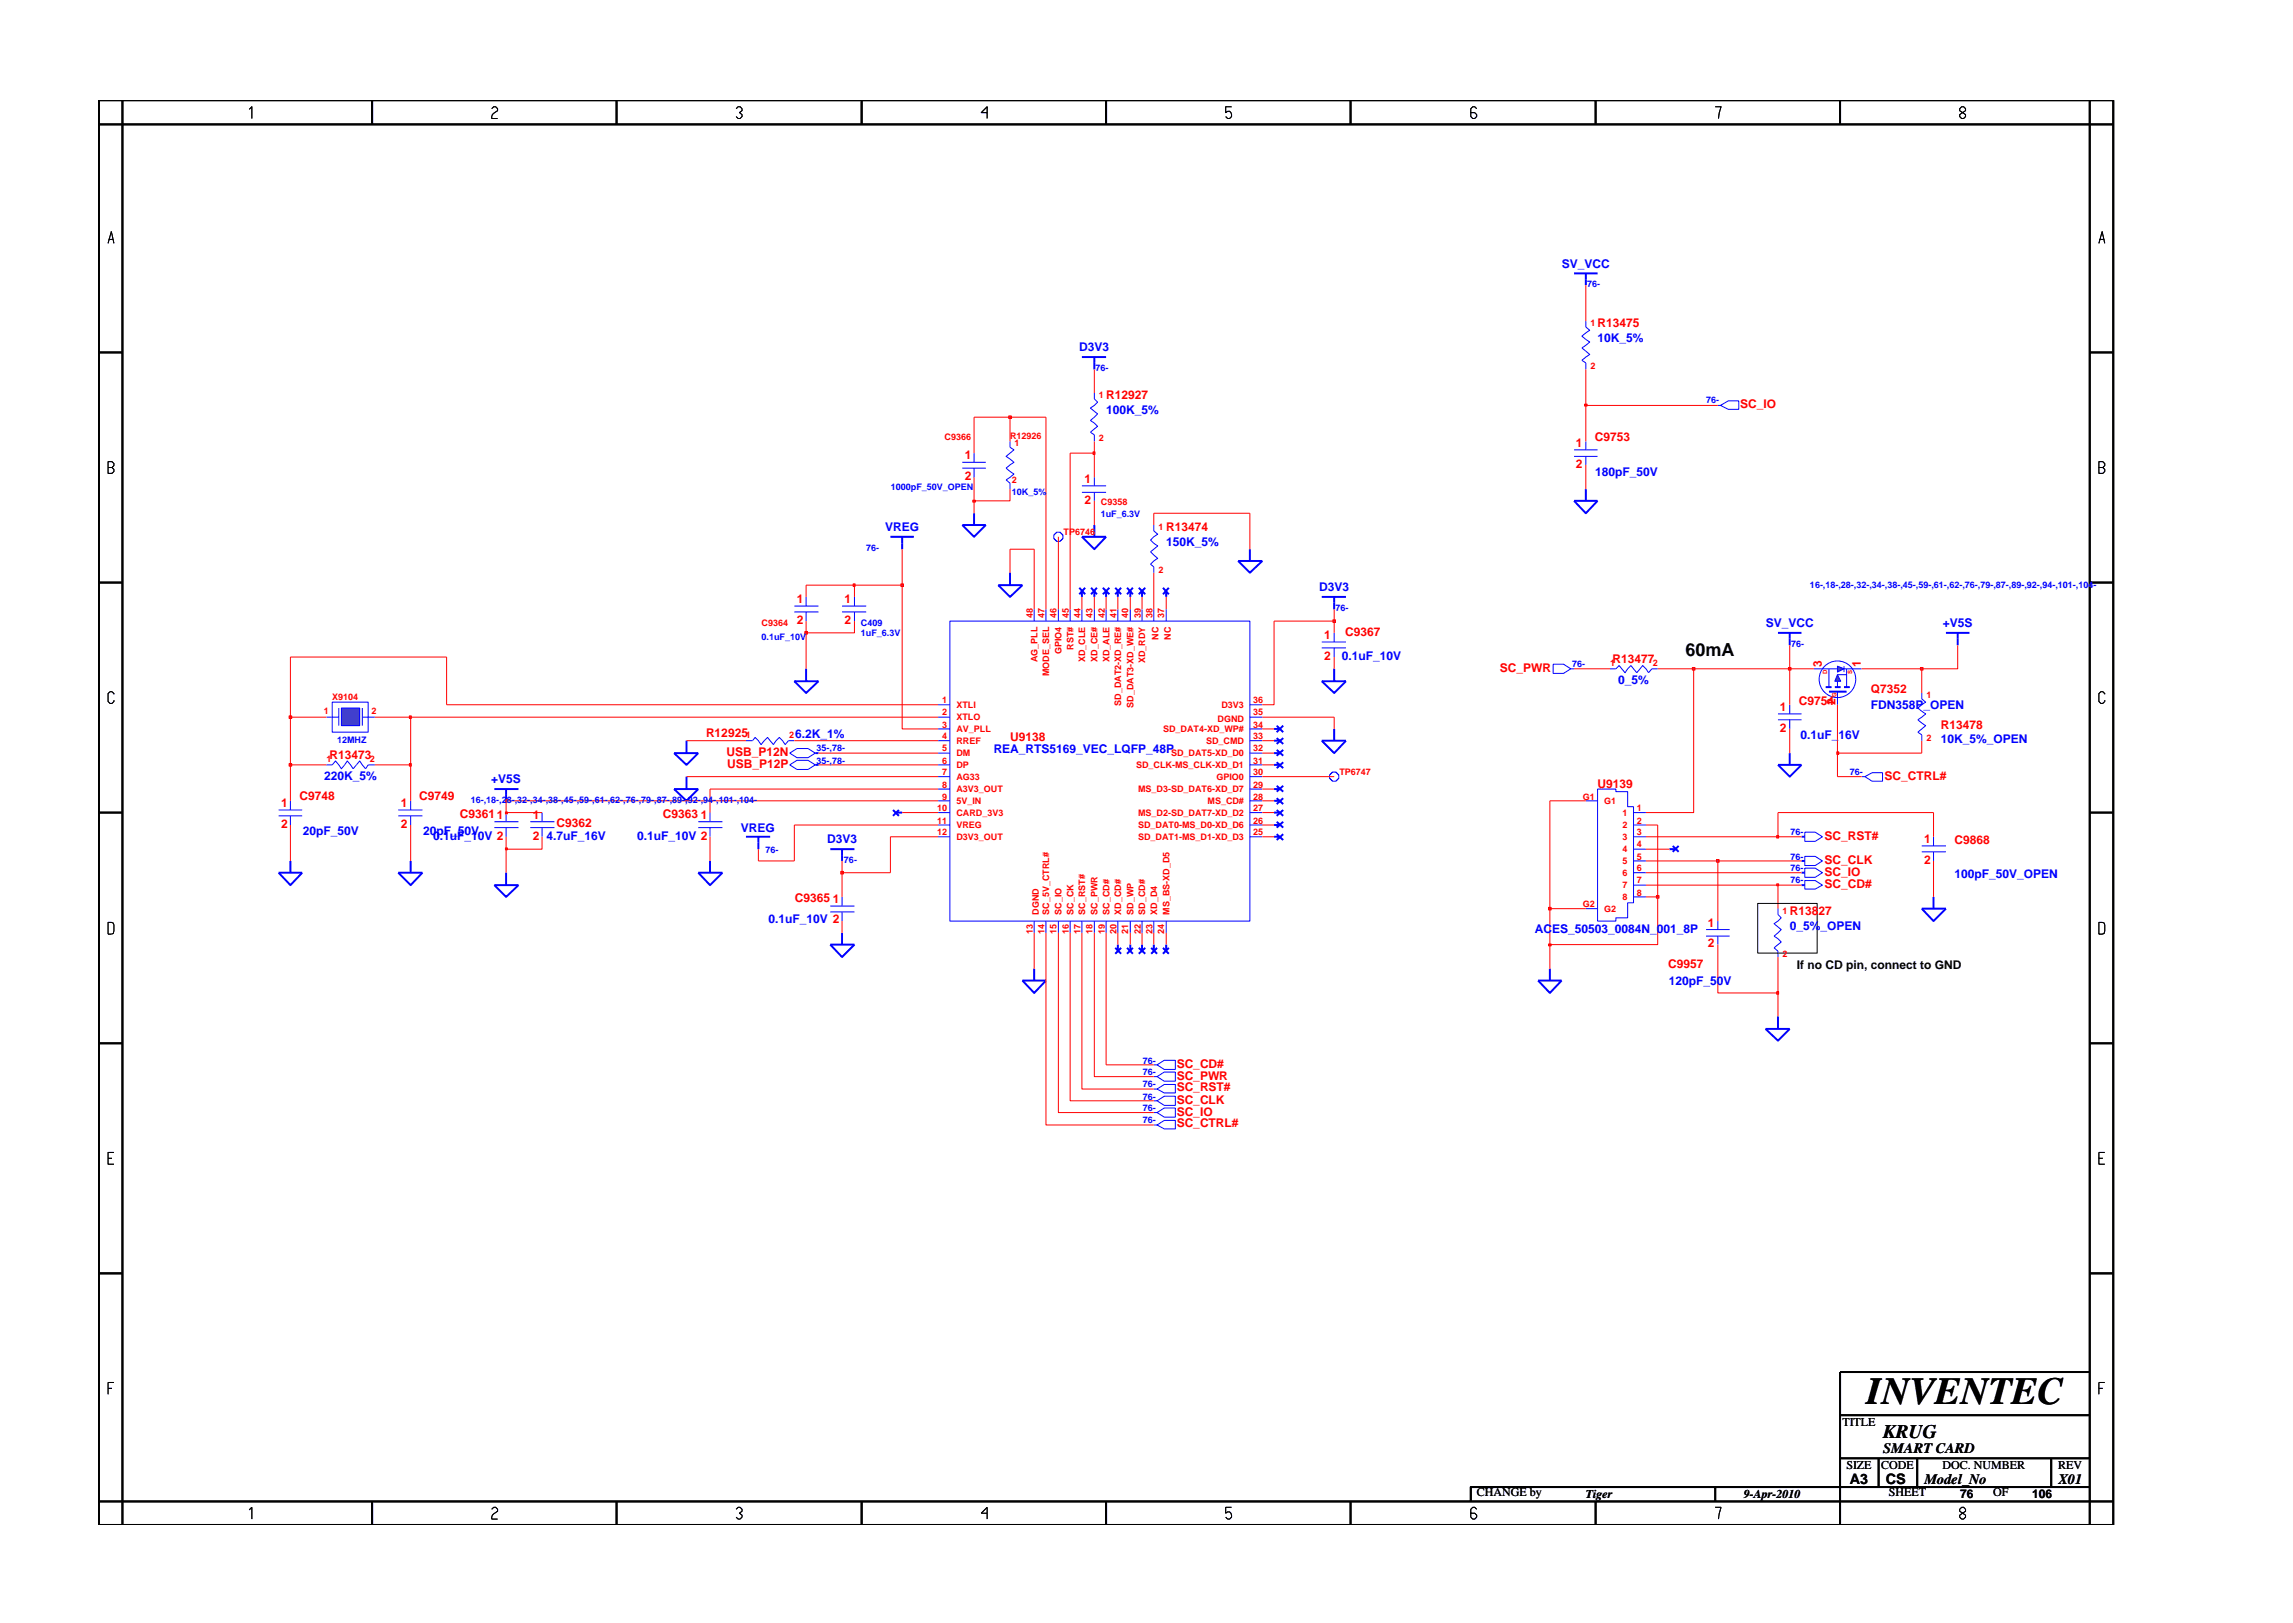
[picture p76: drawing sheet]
<svg xmlns="http://www.w3.org/2000/svg" width="297mm" height="210mm" viewBox="0 0 297 210" stroke-linecap="round" stroke-linejoin="round" font-family="sans-serif">
<defs><g id="words">
<text font-size="5" x="241.8" y="181.9">INVENTEC</text>
<text font-size="2.5" x="244" y="186.3">KRUG</text>
<text font-size="2.3" x="218.3" y="85">60mA</text>
<g font-size="1.9">
<text x="244" y="188.2">SMART CARD</text>
<text x="239.6" y="192.2">A3</text>
<text x="244.3" y="192.3">CS</text>
<text x="249.3" y="192.2">Model_No</text>
<text x="266.6" y="192.2">X01</text>
</g>
<g font-size="1.6" fill="#00f">
<text x="202.3" y="34.7">SV_VCC</text>
<text x="139.8" y="45.5">D3V3</text>
<text x="207" y="44.3">10K_5%</text>
<text x="143.3" y="53.6">100K_5%</text>
<text x="206.6" y="61.6">180pF_50V</text>
<text x="114.7" y="68.8">VREG</text>
<text x="151.1" y="70.7">150K_5%</text>
<text x="170.9" y="76.6">D3V3</text>
<text x="228.7" y="81.2">SV_VCC</text>
<text x="251.7" y="81.2">+V5S</text>
<text x="173.8" y="85.5">0.1uF_10V</text>
<text x="209.6" y="88.6">0_5%</text>
<text x="103" y="95.6">6.2K_1%</text>
<text x="233.3" y="95.7">0.1uF_16V</text>
<text x="242.4" y="91.9">FDN358P_OPEN</text>
<text x="42" y="101">220K_5%</text>
<text x="63.6" y="101.5">+V5S</text>
<text x="128.7" y="97.6">REA_RTS5169_VEC_LQFP_48P</text>
<text x="251.4" y="96.3">10K_5%_OPEN</text>
<text x="96" y="107.8">VREG</text>
<text x="39.2" y="108.2">20pF_50V</text>
<text x="54.8" y="108.2">20pF_50V</text>
<text x="56.1" y="108.8">0.1uF_10V 2</text>
<text x="70.8" y="108.9">4.7uF_16V</text>
<text x="82.5" y="108.8">0.1uF_10V 2</text>
<text x="107.1" y="109.2">D3V3</text>
<text x="253.2" y="113.8">100pF_50V_OPEN</text>
<text x="99.6" y="119.6">0.1uF_10V 2</text>
<text x="198.8" y="120.8">ACES_50503_0084N_001_8P</text>
<text x="231.8" y="120.4">0_5%_OPEN</text>
<text x="216.2" y="127.6">120pF_50V</text>
</g>
<g font-size="1.6" fill="#f00">
<text x="207" y="42.4">R13475</text>
<text x="143.3" y="51.7">R12927</text>
<text x="225.4" y="52.8">SC_IO</text>
<text x="125" y="59.5">1</text>
<text x="204.1" y="57.9">1</text>
<text x="206.6" y="57.1">C9753</text>
<text x="125" y="62.2">2</text>
<text x="140.5" y="62.6">1</text>
<text x="140.5" y="65.2">2</text>
<text x="204.1" y="60.6">2</text>
<text x="151.1" y="68.8">R13474</text>
<text x="103.2" y="78.1">1</text>
<text x="103.2" y="80.8">2</text>
<text x="109.4" y="80.8">2</text>
<text x="109.4" y="78.1">1</text>
<text x="171.5" y="82.7">1</text>
<text x="174.3" y="82.4">C9367</text>
<text x="171.5" y="85.5">2</text>
<text x="194.3" y="87">SC_PWR</text>
<text x="208.9" y="85.9">R13477</text>
<text x="236" y="86.4" transform="rotate(-90 236 86.4)">3</text>
<text x="241.1" y="86.5" transform="rotate(-90 241.1 86.5)">1</text>
<text x="242.3" y="89.8">Q7352</text>
<text x="91.5" y="95.4">R12925</text>
<text x="130.8" y="96">U9138</text>
<text x="230.6" y="92.1">1</text>
<text x="230.6" y="94.8">2</text>
<text x="233" y="91.3">C9754</text>
<text x="237.8" y="91.4" transform="rotate(-90 237.8 91.4)">2</text>
<text x="251.4" y="94.4">R13478</text>
<text x="42.7" y="98.3">R13473</text>
<text x="94.1" y="97.9">USB_P12N</text>
<text x="94.2" y="99.5">USB_P12P</text>
<text x="244.1" y="101">SC_CTRL#</text>
<text x="36.4" y="104.5">1</text>
<text x="36.4" y="107.2">2</text>
<text x="38.8" y="103.7">C9748</text>
<text x="51.9" y="104.5">1</text>
<text x="51.9" y="107.2">2</text>
<text x="54.3" y="103.7">C9749</text>
<text x="59.5" y="106">C93611</text>
<text x="69" y="106.1">1</text>
<text x="72.1" y="107.1">C9362</text>
<text x="85.9" y="106">C9363</text>
<text x="90.8" y="106.1">1</text>
<text x="207" y="102.1">U9139</text>
<text x="69" y="108.8">2</text>
<text x="236.3" y="111.9">SC_CLK</text>
<text x="236.3" y="108.8">SC_RST#</text>
<text x="236.3" y="113.5">SC_IO</text>
<text x="249.3" y="109.2">1</text>
<text x="249.3" y="111.9">2</text>
<text x="253.2" y="109.3">C9868</text>
<text x="103" y="116.9">C9365</text>
<text x="107.9" y="117">1</text>
<text x="231.8" y="118.5">R13827</text>
<text x="236.3" y="115">SC_CD#</text>
<text x="216.1" y="125.4">C9957</text>
<text x="221.2" y="120.1">1</text>
<text x="221.2" y="122.7">2</text>
<text x="152.4" y="143">SC_CLK</text>
<text x="152.4" y="139.9">SC_PWR</text>
<text x="152.4" y="141.4">SC_RST#</text>
<text x="152.4" y="138.3">SC_CD#</text>
<text x="152.4" y="144.5">SC_IO</text>
<text x="152.4" y="146.1">SC_CTRL#</text>
</g>
<g font-size="1.6">
<text x="232.8" y="125.6">If no CD pin, connect to GND</text>
<text x="238.7" y="184.8">TITLE</text>
<text x="239.2" y="190.4">SIZE</text>
<text x="243.7" y="190.4">CODE</text>
<text x="251.7" y="190.4">DOC. NUMBER</text>
<text x="266.6" y="190.4">REV</text>
<text x="191.3" y="193.8">CHANGE by</text>
<text x="205.4" y="194.1">Tiger</text>
<text x="225.9" y="194.1">9-Apr-2010</text>
<text x="244.7" y="193.8">SHEET</text>
<text x="253.9" y="194.1">76</text>
<text x="258.2" y="193.8">OF</text>
<text x="263.3" y="194.1">106</text>
</g>
<g font-size="1.2" fill="#00f">
<text x="205.6" y="37.2">76-</text>
<text x="141.9" y="48.1">76-</text>
<text x="221" y="52.3">76-</text>
<text x="115.4" y="63.5">1000pF_50V_OPEN</text>
<text x="131.1" y="64.1">10K_5%</text>
<text x="112.2" y="71.3">76-</text>
<text x="142.6" y="66.9">1uF_6.3V</text>
<text x="234.5" y="76.2">16-,18-,28-,32-,34-,38-,45-,59-,61-,62-,76-,79-,87-,89-,92-,94-,101-,104-</text>
<text x="98.7" y="82.9">0.1uF_10V</text>
<text x="111.5" y="82.4">1uF_6.3V</text>
<text x="111.5" y="81.1">C409</text>
<text x="173" y="79.2">76-</text>
<text x="232" y="83.8">76-</text>
<text x="203.7" y="86.5">76-</text>
<text x="43.7" y="96.2">12MHZ</text>
<text x="105.8" y="98.9">35-,78-</text>
<text x="105.8" y="97.3">35-,78-</text>
<text x="239.6" y="100.4">76-</text>
<text x="61" y="104">16-,18-,28-,32-,34-,38-,45-,59-,61-,62-,76-,79-,87-,89-,92-,94-,101-,104-</text>
<text x="99.2" y="110.5">76-</text>
<text x="109.3" y="111.8">76-</text>
<text x="231.9" y="112.9">76-</text>
<text x="231.9" y="108.2">76-</text>
<text x="231.9" y="111.4">76-</text>
<text x="231.9" y="114.4">76-</text>
<text x="148" y="137.8">76-</text>
<text x="148" y="139.3">76-</text>
<text x="148" y="142.4">76-</text>
<text x="148" y="144">76-</text>
<text x="148" y="140.8">76-</text>
<text x="148" y="145.5">76-</text>
</g>
<g font-size="1.2" fill="#f00">
<text x="206" y="42.3">1</text>
<text x="206" y="47.9">2</text>
<text x="142.4" y="51.6">1</text>
<text x="122.4" y="57">C9366</text>
<text x="130.8" y="56.8">R12926</text>
<text x="131.4" y="57.8">1</text>
<text x="142.4" y="57.2">2</text>
<text x="131.1" y="62.6">2</text>
<text x="142.6" y="65.5">C9358</text>
<text x="137.8" y="69.4">TP6746</text>
<text x="150.1" y="68.7">1</text>
<text x="150.1" y="74.2">2</text>
<text x="98.7" y="81.1">C9364</text>
<text x="133.8" y="80" transform="rotate(-90 133.8 80)">48</text>
<text x="135.3" y="80" transform="rotate(-90 135.3 80)">47</text>
<text x="136.8" y="80" transform="rotate(-90 136.8 80)">46</text>
<text x="138.5" y="80" transform="rotate(-90 138.5 80)">45</text>
<text x="140" y="80" transform="rotate(-90 140 80)">44</text>
<text x="141.5" y="80" transform="rotate(-90 141.5 80)">43</text>
<text x="143.1" y="80" transform="rotate(-90 143.1 80)">42</text>
<text x="144.6" y="80" transform="rotate(-90 144.6 80)">41</text>
<text x="146.2" y="80" transform="rotate(-90 146.2 80)">40</text>
<text x="147.8" y="80" transform="rotate(-90 147.8 80)">39</text>
<text x="149.3" y="80" transform="rotate(-90 149.3 80)">38</text>
<text x="150.1" y="82.9" transform="rotate(-90 150.1 82.9)">NC</text>
<text x="150.8" y="80" transform="rotate(-90 150.8 80)">37</text>
<text x="151.7" y="82.9" transform="rotate(-90 151.7 82.9)">NC</text>
<text x="134.4" y="85.8" transform="rotate(-90 134.4 85.8)">AG_PLL</text>
<text x="135.9" y="87.6" transform="rotate(-90 135.9 87.6)">MODE_SEL</text>
<text x="137.5" y="84.8" transform="rotate(-90 137.5 84.8)">GPIO4</text>
<text x="139.1" y="84.2" transform="rotate(-90 139.1 84.2)">RST#</text>
<text x="140.6" y="85.8" transform="rotate(-90 140.6 85.8)">XD_CLE</text>
<text x="142.2" y="85.8" transform="rotate(-90 142.2 85.8)">XD_CE#</text>
<text x="143.7" y="85.8" transform="rotate(-90 143.7 85.8)">XD_ALE</text>
<text x="148.4" y="85.9" transform="rotate(-90 148.4 85.9)">XD_RDY</text>
<text x="208.6" y="86.3">1</text>
<text x="214.1" y="86.3">2</text>
<text x="41.9" y="92.5">1</text>
<text x="43" y="90.7">X9104</text>
<text x="48.1" y="92.5">2</text>
<text x="96.6" y="95.6">1</text>
<text x="102.3" y="95.6">2</text>
<text x="122.1" y="95.8">4</text>
<text x="122.1" y="91.1">1</text>
<text x="122.1" y="92.7">2</text>
<text x="122.1" y="94.3">3</text>
<text x="123.9" y="91.7">XTLI</text>
<text x="123.9" y="93.3">XTLO</text>
<text x="123.9" y="94.9">AV_PLL</text>
<text x="145.2" y="91.5" transform="rotate(-90 145.2 91.5)">SD_DAT2-XD_RE#</text>
<text x="146.8" y="91.7" transform="rotate(-90 146.8 91.7)">SD_DAT3-XD_WE#</text>
<text x="150.7" y="94.9">SD_DAT4-XD_WP#</text>
<text x="157.7" y="93.5">DGND</text>
<text x="158.2" y="91.7">D3V3</text>
<text x="162.3" y="95.8">33</text>
<text x="162.3" y="94.3">34</text>
<text x="162.3" y="92.7">35</text>
<text x="162.3" y="91.1">36</text>
<text x="249.5" y="96">2</text>
<text x="249.5" y="90.5">1</text>
<text x="42.3" y="98.7">1</text>
<text x="47.9" y="98.7">2</text>
<text x="122.1" y="98.9">6</text>
<text x="122.1" y="100.4">7</text>
<text x="122.1" y="97.3">5</text>
<text x="123.9" y="98">DM</text>
<text x="123.9" y="99.5">DP</text>
<text x="123.9" y="96.4">RREF</text>
<text x="123.9" y="101">AG33</text>
<text x="147.2" y="99.5">SD_CLK-MS_CLK-XD_D1</text>
<text x="151.7" y="98">SD_DAT5-XD_D0</text>
<text x="156.2" y="96.4">SD_CMD</text>
<text x="157.6" y="101">GPIO0</text>
<text x="162.3" y="97.3">32</text>
<text x="162.3" y="98.9">31</text>
<text x="162.3" y="100.4">30</text>
<text x="173.5" y="100.4">TP6747</text>
<text x="121.4" y="106.7">11</text>
<text x="121.4" y="105.1">10</text>
<text x="122.1" y="103.6">9</text>
<text x="122.1" y="102.1">8</text>
<text x="123.9" y="107.3">VREG</text>
<text x="123.9" y="104.2">5V_IN</text>
<text x="123.9" y="102.6">A3V3_OUT</text>
<text x="123.9" y="105.7">CARD_3V3</text>
<text x="147.4" y="107.3">SD_DAT0-MS_D0-XD_D6</text>
<text x="147.4" y="105.7">MS_D2-SD_DAT7-XD_D2</text>
<text x="147.4" y="102.6">MS_D3-SD_DAT6-XD_D7</text>
<text x="156.4" y="104.2">MS_CD#</text>
<text x="162.3" y="106.7">26</text>
<text x="162.3" y="103.6">28</text>
<text x="162.3" y="105.1">27</text>
<text x="162.3" y="102.1">29</text>
<text x="205.1" y="103.6">G1</text>
<text x="207.8" y="104.2">G1</text>
<text x="210.2" y="105.7">1</text>
<text x="210.2" y="107.3">2</text>
<text x="212" y="106.7">2</text>
<text x="212" y="105.1">1</text>
<text x="121.4" y="108.2">12</text>
<text x="123.9" y="108.8">D3V3_OUT</text>
<text x="147.4" y="108.8">SD_DAT1-MS_D1-XD_D3</text>
<text x="162.3" y="108.2">25</text>
<text x="210.2" y="108.8">3</text>
<text x="210.2" y="110.4">4</text>
<text x="210.2" y="112">5</text>
<text x="210.2" y="113.5">6</text>
<text x="212" y="108.2">3</text>
<text x="212" y="109.8">4</text>
<text x="212" y="111.4">5</text>
<text x="212" y="112.9">6</text>
<text x="134.6" y="118.5" transform="rotate(-90 134.6 118.5)">DGND</text>
<text x="135.9" y="118.5" transform="rotate(-90 135.9 118.5)">SC_5V_CTRL#</text>
<text x="137.5" y="118.5" transform="rotate(-90 137.5 118.5)">SC_IO</text>
<text x="139.1" y="118.5" transform="rotate(-90 139.1 118.5)">SC_CK</text>
<text x="140.6" y="118.5" transform="rotate(-90 140.6 118.5)">SC_RST#</text>
<text x="142.2" y="118.5" transform="rotate(-90 142.2 118.5)">SC_PWR</text>
<text x="143.7" y="118.5" transform="rotate(-90 143.7 118.5)">SC_CD#</text>
<text x="145.2" y="118.5" transform="rotate(-90 145.2 118.5)">XD_CD#</text>
<text x="146.8" y="118.5" transform="rotate(-90 146.8 118.5)">SD_WP</text>
<text x="148.4" y="118.5" transform="rotate(-90 148.4 118.5)">SD_CD#</text>
<text x="149.9" y="118.5" transform="rotate(-90 149.9 118.5)">XD_D4</text>
<text x="151.5" y="118.5" transform="rotate(-90 151.5 118.5)">MS_BS-XD_D5</text>
<text x="205.1" y="117.5">G2</text>
<text x="207.8" y="118.1">G2</text>
<text x="210.2" y="115.1">7</text>
<text x="210.2" y="116.6">8</text>
<text x="212" y="114.4">7</text>
<text x="212" y="116">8</text>
<text x="230.9" y="118.4">1</text>
<text x="133.8" y="121" transform="rotate(-90 133.8 121)">13</text>
<text x="135.3" y="121" transform="rotate(-90 135.3 121)">14</text>
<text x="136.8" y="121" transform="rotate(-90 136.8 121)">15</text>
<text x="138.5" y="121" transform="rotate(-90 138.5 121)">16</text>
<text x="140" y="121" transform="rotate(-90 140 121)">17</text>
<text x="141.5" y="121" transform="rotate(-90 141.5 121)">18</text>
<text x="143.1" y="121" transform="rotate(-90 143.1 121)">19</text>
<text x="144.6" y="121" transform="rotate(-90 144.6 121)">20</text>
<text x="146.2" y="121" transform="rotate(-90 146.2 121)">21</text>
<text x="147.8" y="121" transform="rotate(-90 147.8 121)">22</text>
<text x="149.3" y="121" transform="rotate(-90 149.3 121)">23</text>
<text x="150.8" y="121" transform="rotate(-90 150.8 121)">24</text>
<text x="230.9" y="124">2</text>
</g>
<g font-size=".8" fill="#f00">
<text x="236.7" y="87.3" transform="rotate(-90 236.7 87.3)">D</text>
<text x="239.9" y="87.3" transform="rotate(-90 239.9 87.3)">S</text>
<text x="237.9" y="90.3" transform="rotate(-90 237.9 90.3)">G</text>
</g>
</g></defs>
<g fill="none" stroke="#00f" stroke-width=".25">
<path d="M115.3 69.5h3.1M116.9 69.5v1.6M144.5 76.1l.7 .9M144.8 76.6v.7M145.2 76.1l-.7 .9M146 76.1l.8 .9M146.4 76.6v.7M146.8 76.1l-.8 .9M203.9 64.9h3.1l-1.6 1.6zM205.4 63.4v1.5M102.9 88.3h3.1l-1.6 1.5zM104.4 86.6v1.7"/>
<path d="M165 99.1h.8M165.4 98.7l.8 .8M166.2 98.7l-.8 .8M236.9 89.6h2.3M165 103.7h.8M165 102.2h.8M165 108.4h.8M165.4 103.4l.8 .8M165.4 101.8l.8 .8M165.4 108.1l.8 .7M166.2 103.4l-.8 .8M166.2 101.8l-.8 .8"/>
<path d="M166.2 108.1l-.8 .7M228.7 133.3h3.1l-1.5 1.5zM230.3 131.7v1.6"/>
</g>
<g fill="none" stroke="#00f" stroke-width=".13">
<path d="M102.9 78.5h3.1M102.9 79.3h3.1M104.4 77.3v1.2M104.4 79.3v1.2M136.7 69.1l.1-.2h.6l.3 .4v.5l-.3 .3h-.6l-.3-.3v-.5zM171.2 83.2h3.2M171.2 83.9h3.2M172.8 82v1.2M172.8 83.9v1.2M201.2 86h1.4l.9 .6-.9 .6h-1.4zM203.5 86.6h.4M208.6 86.6h.7l.4-.4 .8 1 .8-1 .7 1 .8-1 .8 1 .4-.6h.7"/>
<path d="M238 89.6v1.7M222.5 119.3v1.1M221 120.4h3.1M221 121.3h3.1M222.5 121.3v1.1"/>
</g>
<path d="M238 86.3l.9 .3-.9 .5z" fill="#3c3cc8"/>
<path d="M238 86.3l.9 .3-.9 .5zM238.9 86.3v.8" fill="none" stroke="#00f" stroke-width=".13"/>
<path d="M238 87.4l.4 .9h-.7z" fill="#3c3cc8"/>
<g fill="none" stroke="#00f" stroke-width=".13">
<path d="M203.9 58.3h3.1M203.9 59.1h3.1M205.4 57.2v1.1M205.4 59.1v1.1M109.1 78.5h3.1M109.1 79.3h3.1M110.7 77.3v1.2M110.7 79.3v1.2M140.2 62.9h3.1M140.2 63.8h3.1M141.8 61.8v1.1M141.8 63.8v1.1"/>
<path d="M42.3 92.9h1.6M43 91h4.7v3.9h-4.7zM43.9 91.7v2.3M46.9 92.9h1.6M46.9 91.7v2.3M96.6 96h.9l.3-.5 .8 1 .8-1 .8 1 .8-1 .7 1 .4-.5h.8M102.3 97.6l.9-.6h1.5l.9 .6-.9 .6h-1.5zM102.3 99.1l.9-.6h1.5l.9 .6-.9 .6h-1.5zM235 86.6h3M236.9 86.6v2.4M238 87.4l.4 .9h-.7zM238 87.4h1.2"/>
<path d="M238 88.3v.7M238.9 86.6h2.3M239.2 86.6v2.4M68.7 106.5h3.1M68.7 107.2h3.1M70.2 105.3v1.2M70.2 107.2v1.2M90.5 106.5h3.1M90.5 107.2h3.1M92 105.3v1.2M92 107.2v1.2M172.2 100.4l.4-.4h.5l.3 .4v.5l-.3 .3h-.5l-.4-.3z"/>
<path d="M205.4 103.7h1.6M205.4 117.7h1.6M207 102.2h2.3v.4h1.5v1.9h.8v12.5h-.8v1.9h-1.5v.4h-2.3zM211.6 105.3h1.6M211.6 106.9h1.6M211.6 108.4h1.6M211.6 110h1.6M211.6 111.5h1.6M211.6 113.1h1.6M211.6 114.7h1.6M211.6 116.2h1.6M233.8 112.5h1.3l1 .6-1 .6h-1.3z"/>
<path d="M241.2 100.6h.4M241.6 100.6l.9-.5h1.4v1.1h-1.4zM248.9 109.6h3.2M248.9 110.3h3.2M250.5 108.4v1.2M250.5 110.3v1.2M149.5 138h.4M149.5 139.5h.4M149.9 138l.9-.6h1.5v1.1h-1.5zM149.9 139.5l.9-.6h1.5v1.2h-1.5zM149.5 142.6h.4M149.5 145.7h.4"/>
<path d="M149.5 141.1h.4M149.5 144.1h.4M149.9 142.6l.9-.6h1.5v1.2h-1.5zM149.9 145.7l.9-.6h1.5v1.1h-1.5zM149.9 141.1l.9-.6h1.5v1.1h-1.5zM149.9 144.1l.9-.6h1.5v1.2h-1.5z"/>
<circle cx="238" cy="88" r="2.37"/>
</g>
<g fill="none" stroke="#00f" stroke-width=".25">
<path d="M129.3 75.8h3.1l-1.6 1.5zM130.8 74.2v1.6M139.8 76.1l.8 .9M140.2 76.6v.7M140.6 76.1l-.8 .9M147.5 76.1l.9 .9M147.9 76.6v.7M148.4 76.1l-.9 .9M150.7 76.1l.7 .9M151.1 76.6v.7M151.4 76.1l-.7 .9M160.4 72.7h3.1l-1.6 1.5z"/>
<path d="M161.9 71.1v1.6M171.2 77.3h3.2M172.8 77.3v1.6M87.3 97.6h3.2l-1.6 1.5zM88.9 96v1.6M105.6 97.6h.4M105.6 99.1h.4M165 97.6h.8M165 96h.8M165.4 97.1l.8 .8M165.4 95.6l.8 .8M166.2 97.1l-.8 .8"/>
<path d="M166.2 95.6l-.8 .8M171.2 88.3h3.2l-1.6 1.5zM172.8 86.6v1.7M230.3 82h3.1M231.8 82v1.6M236.5 89h.8M237.7 89h.7M238.9 89h.7M64 114.7h3.2l-1.6 1.5zM65.6 113.1v1.6M90.5 113.1h3.1l-1.6 1.6zM92 111.5v1.6"/>
<path d="M115.7 104.9l.7 .8M116.1 105.3h.8M116.4 104.9l-.7 .8M165 105.3h.8M165 106.9h.8M165.4 104.9l.8 .8M165.4 106.5l.8 .7M166.2 104.9l-.8 .8M166.2 106.5l-.8 .7M216.3 110h.8M216.7 109.6l.8 .7M217.5 109.6l-.8 .7"/>
<path d="M233.4 113.1h.4M144.5 122.8l.7 .8M144.8 122.4v.8M145.2 122.8l-.7 .8M146 122.8l.8 .8M146.4 122.4v.8M146.8 122.8l-.8 .8M147.5 122.8l.9 .8M147.9 122.4v.8M148.4 122.8l-.9 .8M149.1 122.8l.8 .8M149.5 122.4v.8"/>
<path d="M149.9 122.8l-.8 .8M150.7 122.8l.7 .8M151.1 122.4v.8M151.4 122.8l-.7 .8"/>
</g>
<path d="M44.2 91.7h2.4v2.3h-2.4z" fill-rule="evenodd" fill="#3c3cc8"/>
<g fill="none" stroke="#00f" stroke-width=".13">
<path d="M124.7 59.9h3M126.2 58.7v1.2M130.8 57.2v.7l.5 .4-1 .8 1 .8-1 .7 1 .8-1 .8 .5 .4v.8M141.8 50.9v.8l.4 .4-.9 .8 .9 .7-.9 .9 .9 .7-.9 .8 .5 .3v.9M205.4 41.6v.8l.5 .4-1 .7 1 .8-1 .8 1 .8-1 .8 .5 .3v.9M222.5 52.5h.4M222.9 52.5l1-.6h1.3v1.1h-1.3zM124.7 60.6h3M126.2 60.6v1.2M134 78.9v1.6M135.5 78.9v1.6M137.1 78.9v1.6"/>
<path d="M138.6 78.9v1.6M140.2 78.9v1.6M141.8 78.9v1.6M143.3 78.9v1.6M144.8 78.9v1.6M146.4 78.9v1.6M147.9 78.9v1.6M149.5 68v.8l.5 .4-1 .8 1 .7-1 .8 1 .8-1 .8 .5 .3v.8M149.5 78.9v1.6M151.1 78.9v1.6M42.3 99.1h.7l.5-.5 .7 1 .8-1 .7 1 .9-1 .8 1 .3-.5h.8M44.2 91.7h2.4v2.3h-2.4z"/>
<path d="M121.5 99.1h1.5M121.5 92.9h1.5M121.5 94.4h1.5M121.5 96h1.5M121.5 97.6h1.5M121.5 91.3h1.5M123 80.5h38.9v38.8h-38.9zM161.9 99.1h1.6M161.9 92.9h1.6M161.9 94.4h1.6M161.9 96h1.6M161.9 97.6h1.6"/>
<path d="M161.9 91.3h1.6M230.3 92.5h3.1M230.3 93.2h3.1M231.8 91.3v1.2M231.8 93.2v1.2M248.9 89.8v.7l.6 .5-1.1 .7 1.1 .8-1.1 .7 1.1 .8-1.1 .9 .5 .3v.8M36.1 104.9h3M36.1 105.7h3M37.6 103.7v1.2M37.6 105.7v1.2M51.6 104.9h3.1M51.6 105.7h3.1"/>
<path d="M53.2 103.7v1.2M53.2 105.7v1.2M64 106.5h3.2M64 107.2h3.2M65.6 105.3v1.2M65.6 107.2v1.2M107.6 117.4h3.1M107.6 118.1h3.1M109.1 116.2v1.2M109.1 118.1v1.2M121.5 106.9h1.5M121.5 105.3h1.5"/>
<path d="M121.5 103.7h1.5M121.5 102.2h1.5M121.5 108.4h1.5M121.5 100.6h1.5M134 119.3v1.5M135.5 119.3v1.5M137.1 119.3v1.5M138.6 119.3v1.5M140.2 119.3v1.5M141.8 119.3v1.5M143.3 119.3v1.5M144.8 119.3v1.5"/>
<path d="M146.4 119.3v1.5M147.9 119.3v1.5M149.5 119.3v1.5M151.1 119.3v1.5M161.9 106.9h1.6M161.9 105.3h1.6M161.9 103.7h1.6M161.9 102.2h1.6M161.9 108.4h1.6M161.9 100.6h1.6M230.3 117.7v.8l.4 .4-.9 .8 .9 .7-.9 .9 .9 .7-.9 .8 .5 .4v.8M233.8 107.8h1.3l1 .6-1 .6h-1.3z"/>
<path d="M233.8 110.9h1.3l1 .6-1 .6h-1.3zM233.8 114.1h1.3l1 .6-1 .5h-1.3z"/>
</g>
<g fill="none" stroke="#00f" stroke-width=".25">
<path d="M203.9 35.4h3.1M205.4 35.4v1.5M140.2 46.3h3.1M141.8 46.3v1.6M124.7 68h3l-1.5 1.5zM126.2 66.5v1.5M140.2 69.5h3.1l-1.5 1.6zM141.3 76.1l.8 .9M141.8 68v1.5M141.8 76.6v.7M142.1 76.1l-.8 .9M142.9 76.1l.8 .9"/>
<path d="M143.3 76.6v.7M143.7 76.1l-.8 .9M165 94.4h.8M165.4 94l.8 .9M166.2 94l-.8 .9M171.2 96h3.2l-1.6 1.6zM172.8 94.4v1.6M230.3 99.1h3.1l-1.6 1.5zM231.8 97.6v1.5M252.1 82h3M253.6 82v1.6M36.1 113.1h3l-1.5 1.6z"/>
<path d="M37.6 111.5v1.6M51.6 113.1h3.1l-1.5 1.6zM53.2 111.5v1.6M64 102.2h3.2M65.6 102.2v1.5M87.3 102.2h3.2l-1.6 1.5zM88.9 100.6v1.6M96.6 108.4h3.2M98.2 108.4v1.6M107.6 110h3.1M109.1 110v1.5M233.4 108.4h.4"/>
<path d="M233.4 111.5h.4M233.4 114.7h.4M248.9 117.7h3.2l-1.6 1.6zM250.5 116.2v1.5M107.6 122.4h3.1l-1.6 1.6zM109.1 120.8v1.6M132.4 127h3.1l-1.5 1.6zM134 125.5v1.5M199.2 127h3.1l-1.5 1.6zM200.8 125.5v1.5"/>
</g>
<path d="M135.5 120.8v24.9h14M137.1 120.8v23.3h12.4M138.6 120.8v21.8h10.9M140.2 120.8v20.3h9.3M141.8 120.8v18.7h7.7M143.3 120.8v17.2h6.2M222.5 122.4v6.2h7.8v3.1" fill="none" stroke="#f00" stroke-width=".13"/>
<path d="M230.2 128.5h.2v.3h-.2z" fill="#8e2323"/>
<path d="M134 120.8v4.7M144.8 120.8v1.6M146.4 120.8v1.6M147.9 120.8v1.6M149.5 120.8v1.6M151.1 120.8v1.6M200.8 122.4v3.1M230.2 128.5h.2v.3h-.2zM230.3 124v4.6" fill="none" stroke="#f00" stroke-width=".13"/>
<path d="M200.6 122.3h.3v.2h-.3z" fill-rule="evenodd" fill="#8e2323"/>
<path d="M109.1 119.3v1.5M214.7 116.2v6.2h-13.9v-4.7M222.5 111.5v7.8M200.6 122.3h.3v.2h-.3z" fill="none" stroke="#f00" stroke-width=".13"/>
<path d="M200.6 117.5h.3v.4h-.3z" fill-rule="evenodd" fill="#8e2323"/>
<path d="M109.1 113.1v3.1M200.6 117.5h.3v.4h-.3zM200.8 103.7v14h4.6M213.2 116.2h1.5M230.3 114.7v3" fill="none" stroke="#f00" stroke-width=".13"/>
<path d="M214.6 116h.3v.4h-.3z" fill-rule="evenodd" fill="#8e2323"/>
<path d="M213.2 114.7h17.1M214.6 116h.3v.4h-.3zM214.7 106.9v9.3M250.5 111.5v4.7" fill="none" stroke="#f00" stroke-width=".13"/>
<path d="M230.2 114.5h.2v.3h-.2z" fill-rule="evenodd" fill="#8e2323"/>
<path d="M65.6 110v3.1M230.2 114.5h.2v.3h-.2zM230.3 114.7h3.1" fill="none" stroke="#f00" stroke-width=".13"/>
<path d="M108.9 112.9h.3v.3h-.3z" fill-rule="evenodd" fill="#8e2323"/>
<path d="M37.6 106.9v4.6M53.2 106.9v4.6M92 108.4v3.1M102.9 106.9v4.6h-4.7v-1.5M108.9 112.9h.3v.3h-.3zM115.3 108.4v4.7h-6.2v-1.6M213.2 113.1h20.2M213.2 111.5h9.3" fill="none" stroke="#f00" stroke-width=".13"/>
<path d="M222.4 111.4h.3v.3h-.3z" fill="#8e2323"/>
<path d="M222.4 111.4h.3v.3h-.3zM222.5 111.5h10.9" fill="none" stroke="#f00" stroke-width=".13"/>
<path d="M65.5 109.8h.2v.3h-.2z" fill-rule="evenodd" fill="#8e2323"/>
<path d="M65.5 109.8h.2v.3h-.2zM65.6 108.4v1.6h4.6v-1.6M115.3 108.4h6.2M163.5 108.4h1.5M213.2 110h3.1M213.2 108.4h17.1" fill="none" stroke="#f00" stroke-width=".13"/>
<path d="M230.2 108.2h.2v.4h-.2z" fill="#8e2323"/>
<path d="M102.9 106.9h18.6M163.5 106.9h1.5M213.2 106.9h1.5M230.2 108.2h.2v.4h-.2zM230.3 105.3v3.1h3.1M250.5 105.3v3.1" fill="none" stroke="#f00" stroke-width=".13"/>
<path d="M65.5 105.2h.2v.2h-.2z" fill-rule="evenodd" fill="#8e2323"/>
<path d="M37.6 99.1v4.6M53.2 99.1v4.6M219.4 86.6v18.7h-6.2M65.5 105.2h.2v.2h-.2zM65.6 103.7v1.6h4.6M92 102.2v3.1M116.9 105.3h4.6M163.5 105.3h1.5M230.3 105.3h20.2" fill="none" stroke="#f00" stroke-width=".13"/>
<path d="M65.5 103.6h.2v.3h-.2z" fill="#8e2323"/>
<path d="M238 97.6v3h3.2M65.5 103.6h.2v.3h-.2zM65.6 103.7h55.9M88.9 100.6h32.6M92 102.2h29.5M163.5 103.7h1.5M163.5 102.2h1.5M163.5 100.6h9.3M200.8 103.7h4.6" fill="none" stroke="#f00" stroke-width=".13"/>
<path d="M37.5 98.9h.3v.4h-.3z" fill="#8e2323"/>
<path d="M37.5 98.9h.3v.4h-.3zM37.6 92.9v6.2h4.7M48.5 99.1h4.7" fill="none" stroke="#f00" stroke-width=".13"/>
<path d="M53 98.9h.3v.4h-.3z" fill="#8e2323"/>
<path d="M53 98.9h.3v.4h-.3zM53.2 92.9v6.2M106 99.1h15.5M106 97.6h15.5M163.5 99.1h1.5M163.5 97.6h1.5M231.8 94.4v3.2" fill="none" stroke="#f00" stroke-width=".13"/>
<path d="M237.9 97.4h.3v.3h-.3z" fill="#8e2323"/>
<path d="M116.9 75.8v18.6h4.6M88.9 96h7.7M102.9 96h18.6M163.5 96h1.5M163.5 94.4h1.5M172.8 92.9v1.5M237.9 97.4h.3v.3h-.3zM238 91.3v6.3h10.9v-1.6" fill="none" stroke="#f00" stroke-width=".13"/>
<path d="M37.5 92.7h.3v.4h-.3z" fill="#8e2323"/>
<path d="M37.5 92.7h.3v.4h-.3zM37.6 85.1v7.8h4.7M48.5 92.9h4.7" fill="none" stroke="#f00" stroke-width=".13"/>
<path d="M53 92.7h.3v.4h-.3z" fill="#8e2323"/>
<path d="M53 92.7h.3v.4h-.3zM53.2 92.9h68.3M57.9 85.1v6.2h63.6M104.4 82v4.6M163.5 92.9h9.3M165 80.5v10.8h-1.5M172.8 85.1v1.5M203.9 86.6h4.7M214.7 86.6h4.7M231.8 86.6v4.7M248.9 86.6v3.2" fill="none" stroke="#f00" stroke-width=".13"/>
<path d="M219.2 86.5h.4v.3h-.4z" fill-rule="evenodd" fill="#8e2323"/>
<path d="M219.2 86.5h.4v.3h-.4zM219.4 86.6h12.4" fill="none" stroke="#f00" stroke-width=".13"/>
<path d="M231.7 86.5h.3v.3h-.3z" fill="#8e2323"/>
<path d="M231.7 86.5h.3v.3h-.3zM231.8 83.6v3h3.2M241.2 86.6h7.7" fill="none" stroke="#f00" stroke-width=".13"/>
<path d="M248.8 86.5h.3v.3h-.3z" fill="#8e2323"/>
<path d="M37.6 85.1h20.3M248.8 86.5h.3v.3h-.3zM253.6 83.6v3h-4.7" fill="none" stroke="#f00" stroke-width=".13"/>
<path d="M104.3 81.8h.3v.4h-.3z" fill-rule="evenodd" fill="#8e2323"/>
<path d="M104.3 81.8h.3v.4h-.3zM104.4 80.5v1.5h6.3v-1.5M165 80.5h7.8v1.5" fill="none" stroke="#f00" stroke-width=".13"/>
<path d="M172.7 80.3h.3v.3h-.3z" fill="#8e2323"/>
<g fill="none" stroke="#f00" stroke-width=".13">
<path d="M135.5 54v24.9M138.6 58.7v20.2M104.4 77.3v-1.5h6.3v1.5M134 71.1v7.8M137.1 69.5v9.4M140.2 77.3v1.6M141.8 77.3v1.6M143.3 77.3v1.6M144.8 77.3v1.6M146.4 77.3v1.6M147.9 77.3v1.6M149.5 74.2v4.7"/>
<path d="M151.1 77.3v1.6M172.8 78.9v1.6M172.7 80.3h.3v.3h-.3z"/>
</g>
<path d="M110.5 75.6h.3v.4h-.3z" fill-rule="evenodd" fill="#8e2323"/>
<path d="M110.5 75.6h.3v.4h-.3zM110.7 75.8h6.2" fill="none" stroke="#f00" stroke-width=".13"/>
<path d="M116.7 75.6h.3v.4h-.3z" fill="#8e2323"/>
<path d="M116.7 75.6h.3v.4h-.3zM116.9 71.1v4.7M126.2 64.9v1.6M134 71.1h-3.2v3.1M141.8 64.9v3.1M149.5 68v-1.5h12.4v4.6" fill="none" stroke="#f00" stroke-width=".13"/>
<path d="M126 64.8h.4v.3h-.4z" fill="#8e2323"/>
<path d="M126.2 54v4.7M138.6 58.7h3.2v3.1M126 64.8h.4v.3h-.4zM126.2 61.8v3.1h4.6v-1.5M205.4 60.2v3.2" fill="none" stroke="#f00" stroke-width=".13"/>
<path d="M141.6 58.5h.2v.4h-.2z" fill-rule="evenodd" fill="#8e2323"/>
<path d="M126.2 54h4.6v3.2M141.6 58.5h.2v.4h-.2zM141.8 57.2v1.5M205.4 52.5v4.7" fill="none" stroke="#f00" stroke-width=".13"/>
<path d="M130.7 53.9h.3v.3h-.3z" fill="#8e2323"/>
<path d="M130.7 53.9h.3v.3h-.3zM130.8 54h4.7" fill="none" stroke="#f00" stroke-width=".13"/>
<path d="M205.3 52.4h.3v.2h-.3z" fill="#8e2323"/>
<path d="M205.4 36.9v4.7M141.8 47.9v3M205.3 52.4h.3v.2h-.3zM205.4 47.9v4.6h17.1" fill="none" stroke="#f00" stroke-width=".13"/>
<g fill="none" stroke="#000" stroke-width=".25">
<path d="M12.8 13h261v184.6h-261zM12.8 16.1h261M15.9 13v184.6M48.2 13v3.1M79.9 13v3.1M111.6 13v3.1M143.3 13v3.1M174.9 13v3.1M206.7 13v3.1M238.4 13v3.1M270.7 13v184.6M12.8 45.7h3.1"/>
<path d="M270.7 45.7h3.1M12.8 75.5h3.1M270.7 75.5h3.1M12.8 105.3h3.1M270.7 105.3h3.1M12.8 135.2h3.1M270.7 135.2h3.1M12.8 165h3.1M270.7 165h3.1M270.7 177.7h-32.3v19.9M12.8 194.5h261M48.2 194.5v3.1"/>
<path d="M79.9 194.5v3.1M111.6 194.5v3.1M143.3 194.5v3.1M174.9 194.5v3.1M206.7 194.5v3.1M222.2 192.6v1.9M238.4 183.3h32.3M238.4 188.9h32.3M243.4 188.9v3.7M248.4 188.9v3.7M265.7 188.9v3.7M270.7 192.6h-80.2v1.9"/>
</g>
<g fill="none" stroke="#000" stroke-width=".13">
<path d="M32.3 14.2l.3-.4v1.6M64 13.8l-.3 .3 .3-.3h.2l.3 .3v.2l-.7 .5-.1 .6h.8h-.8l.1-.6 .7-.5v-.2l-.3-.3zM95.6 13.8l-.2 .3 .2-.3h.3l.2 .3v.2l-.3 .3 .3 .2v.3l-.2 .3h-.3l-.2-.3 .2 .3h.3l.2-.3v-.3l-.3-.2 .3-.3v-.2l-.2-.3zM127.9 14.6h-.8l.8-.8v1.6M158.8 13.8h.7h-.7v.8l.2-.2a.5 .5 0 0 1 .5 .7l-.2 .3h-.3l-.2-.3 .2 .3h.3l.2-.3a.5 .5 0 0 0-.5-.7l-.2 .2zM190.8 13.8h.2l.3 .3-.3-.3h-.2l-.3 .3v1l.3 .3h.2l.3-.3v-.3l-.3-.2h-.5h.5l.3 .2v.3l-.3 .3h-.2l-.3-.3v-1zM222.2 13.8h.8l-.4 1.6M254.1 13.8l-.2 .3v.2l.7 .5v.3l-.2 .3h-.3l-.2-.3v-.3l.7-.5v-.2l-.2-.3zM14 31.5l.4-1.5 .4 1.5M14.1 31h.6M271.9 31.5l.4-1.5 .4 1.5M272 31h.6"/>
<path d="M14 60.6h.5l.3-.3v-.2l-.3-.3h-.5v1.5h.5l.3-.2v-.3l-.3-.2M271.9 60.6h.5l.3-.3v-.2l-.3-.3h-.5v1.5h.5l.3-.2v-.3l-.3-.2M14 89.9l.3-.3h.2l.3 .3-.3-.3h-.2l-.3 .3v1l.3 .2h.2l.3-.2v-.2v.2l-.3 .2h-.2l-.3-.2zM272.7 89.9l-.3-.3h-.3l-.2 .3v1l.2 .2h.3l.3-.2v-.2M14 119.5l.7 .1 .1 .2-.1 1.1-.7 .1zM227.7 117h7.7v6.5h-7.7zM271.9 119.5l.7 .1 .1 .2-.1 1.1-.7 .1zM14 150.1h.5M14.8 149.3h-.8v1.5h.8M271.9 150.1h.5M272.7 149.3h-.8v1.5h.8M14 179.1v1.5v-1.5h.8z"/>
<path d="M14 179.9h.5M271.9 179.9h.5M272.7 179.1h-.8v1.5M32.3 195.6l.3-.3v1.5M64 195.3l-.3 .2 .3-.2h.2l.3 .2v.3l-.7 .5-.1 .5h.8h-.8l.1-.5 .7-.5v-.3l-.3-.2zM95.6 195.3l-.2 .2 .2-.2h.3l.2 .2v.3l-.3 .2 .3 .3v.2l-.2 .3h-.3l-.2-.3 .2 .3h.3l.2-.3v-.2l-.3-.3 .3-.2v-.3l-.2-.2zM127.9 196h-.8l.8-.7v1.5M158.8 195.3h.7h-.7v.7l.2-.1a.5 .5 0 0 1 .5 .6l-.2 .3h-.3l-.2-.3 .2 .3h.3l.2-.3a.5 .5 0 0 0-.5-.6l-.2 .1zM191.3 195.5l-.3-.2h-.2l-.3 .2v1l.3 .3h.2l.3-.3v-.2l-.3-.3h-.5M222.2 195.3h.8l-.4 1.5M254.1 195.3l-.2 .2v.3l.7 .5v.2l-.2 .3h-.3l-.2-.3v-.2l.7-.5v-.3l-.2-.2z"/>
</g>
<use href="#words"/>
</svg>
